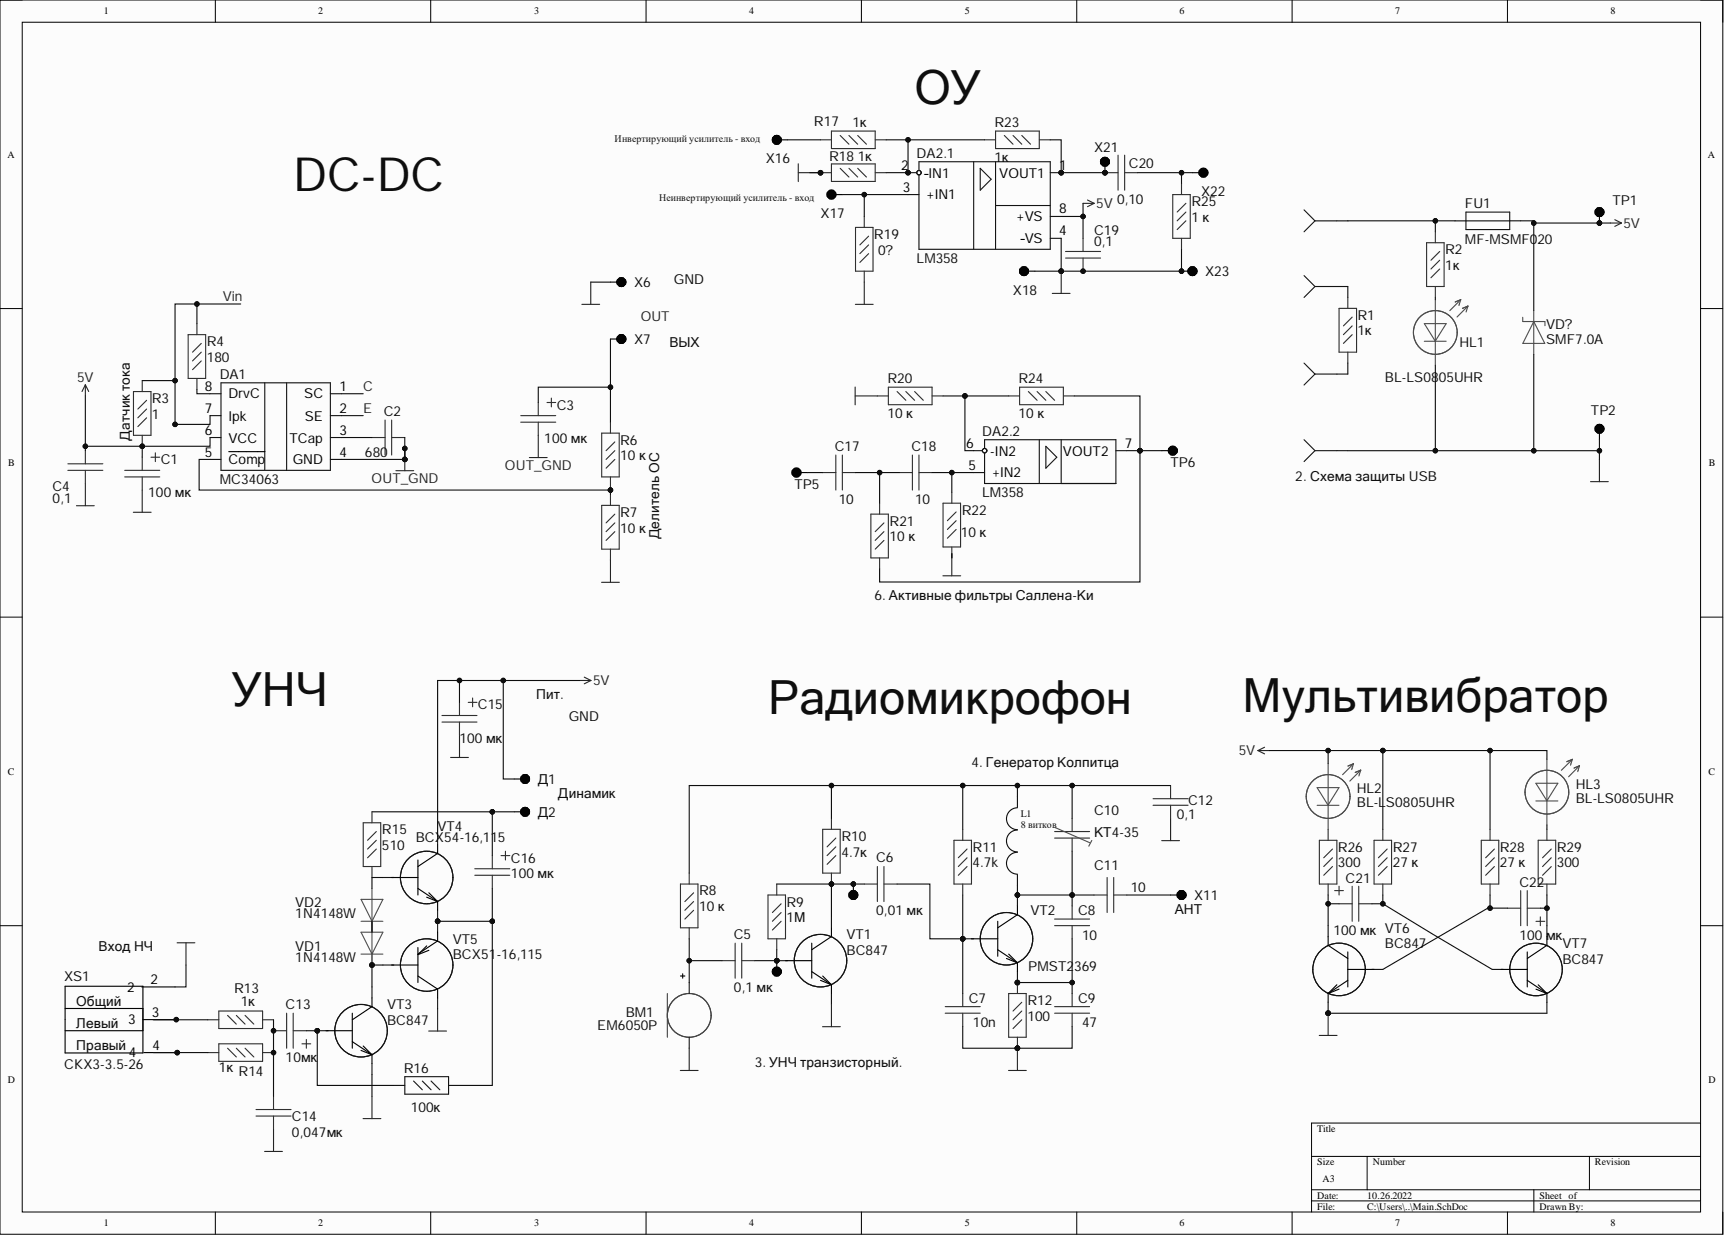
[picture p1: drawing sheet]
<svg xmlns="http://www.w3.org/2000/svg" width="393mm" height="282mm" viewBox="0 0 393 282" stroke-linecap="round" stroke-linejoin="round" font-family="sans-serif">
<defs><g id="words">
<g font-size="10.7" fill="#0e0e0e">
<text x="208.5" y="23.6">ОУ</text>
<text x="66.8" y="43.6">DC-DC</text>
<text x="52.9" y="160.8">УНЧ</text>
<text x="175.1" y="162.7">Радиомикрофон</text>
<text x="283.4" y="162.2">Мультивибратор</text>
</g>
<g font-size="3.1" fill="#0e0e0e">
<text x="185.6" y="28.7">R17</text>
<text x="194.4" y="28.9">1к</text>
<text x="226.8" y="29">R23</text>
<text x="209" y="36">DA2.1</text>
<text x="249.5" y="34.7">X21</text>
<text x="174.6" y="37.2">X16</text>
<text x="189.1" y="36.7">R18</text>
<text x="195.6" y="36.7">1к</text>
<text x="226.8" y="37">1к</text>
<text x="257.4" y="38.2">C20</text>
<text x="254.7" y="46.5">0,10</text>
<text x="271.7" y="47">R25</text>
<text x="273.9" y="44.8">X22</text>
<text x="334" y="47.4">FU1</text>
<text x="367.7" y="46.7">TP1</text>
<text x="187.1" y="49.7">X17</text>
<text x="249.5" y="53.6">C19</text>
<text x="271.7" y="50.5">1 к</text>
<text x="199.3" y="54.5">R19</text>
<text x="200.2" y="58">0?</text>
<text x="209" y="60">LM358</text>
<text x="249.5" y="56.2">0,1</text>
<text x="329.6" y="57.9">R2</text>
<text x="334" y="55.5">MF-MSMF020</text>
<text x="144.6" y="65.4">X6</text>
<text x="153.7" y="64.6">GND</text>
<text x="274.8" y="62.9">X23</text>
<text x="329.6" y="61.5">1к</text>
<text x="231" y="67.1">X18</text>
<text x="309.5" y="72.9">R1</text>
<text x="309.5" y="76.4">1к</text>
<text x="352.5" y="74.9">VD?</text>
<text x="47.1" y="78.9">R4</text>
<text x="47.1" y="82.4">180</text>
<text x="144.6" y="78.4">X7</text>
<text x="152.7" y="79.1">ВЫХ</text>
<text x="332.8" y="79.1">HL1</text>
<text x="352.5" y="78.5">SMF7.0A</text>
<text x="50.1" y="86.3">DA1</text>
<text x="202.3" y="87.3">R20</text>
<text x="232.2" y="87.3">R24</text>
<text x="315.8" y="87.1">BL-LS08</text>
<text x="328.1" y="87.1">05UHR</text>
<text x="34.6" y="91.9">R3</text>
<text x="34.6" y="95.4">1</text>
<text x="87.5" y="94.8">C2</text>
<text x="127" y="93.3">C3</text>
<text x="202.3" y="95.4">10 к</text>
<text x="232.2" y="95.4">10 к</text>
<text x="362.8" y="94.7">TP2</text>
<text x="29.6" y="100.4" transform="rotate(-90 29.6 100.4)">Датчик тока</text>
<text x="124.1" y="100.8">100 мк</text>
<text x="141.4" y="101.3">R6</text>
<text x="224" y="99.3">DA2.2</text>
<text x="36.7" y="105.8">C1</text>
<text x="83.2" y="104.1">680</text>
<text x="141.4" y="104.9">10 к</text>
<text x="190.3" y="102.8">C17</text>
<text x="207.8" y="102.8">C18</text>
<text x="266.9" y="106.3">TP6</text>
<text x="12" y="112">C4</text>
<text x="33.8" y="113.3">100 мк</text>
<text x="50.1" y="110.3">MC34063</text>
<text x="181.1" y="111.3">TP5</text>
<text x="224" y="113.3">LM358</text>
<text x="295.4" y="109.5">2. Схема защиты USB</text>
<text x="12" y="114.5">0,1</text>
<text x="141.4" y="117.8">R7</text>
<text x="191.3" y="114.8">10</text>
<text x="202.8" y="119.8">R21</text>
<text x="208.7" y="114.8">10</text>
<text x="219.3" y="117.3">R22</text>
<text x="141.4" y="121.4">10 к</text>
<text x="150.3" y="122.9" transform="rotate(-90 150.3 122.9)">Делитель ОС</text>
<text x="202.8" y="123.3">10 к</text>
<text x="219.1" y="122.5">10 к</text>
<text x="199.4" y="136.7">6. Активные фильтры Саллена-Ки</text>
<text x="109" y="161.7">C15</text>
<text x="122.2" y="159.4">Пит.</text>
<text x="129.7" y="164.4">GND</text>
<text x="104.8" y="169.3">100 мк</text>
<text x="122.7" y="178.6">Д1</text>
<text x="221.5" y="174.8">4. Генератор Колпитца</text>
<text x="359.3" y="179.7">HL3</text>
<text x="127.2" y="181.8">Динамик</text>
<text x="249.5" y="185.8">C10</text>
<text x="270.9" y="183.4">C12</text>
<text x="309.4" y="180.7">HL2</text>
<text x="309.4" y="183.9">BL-L</text>
<text x="316" y="183.9">S0805UHR</text>
<text x="359.3" y="183">BL-LS0805UHR</text>
<text x="87.1" y="190.1">R15</text>
<text x="94.8" y="191.8">BCX54-16,115</text>
<text x="99.8" y="189.3">VT4</text>
<text x="122.7" y="186.1">Д2</text>
<text x="191.9" y="191.6">R10</text>
<text x="249.5" y="190.8">КТ4-35</text>
<text x="268.3" y="186.7">0,1</text>
<text x="87.1" y="193.7">510</text>
<text x="116.5" y="196.6">C16</text>
<text x="191.9" y="195.2">4.7к</text>
<text x="199.8" y="196.5">C6</text>
<text x="221.8" y="194.1">R11</text>
<text x="221.8" y="197.6">4.7k</text>
<text x="305.1" y="194.1">R26</text>
<text x="305.1" y="197.6">300</text>
<text x="317.6" y="194.1">R27</text>
<text x="317.6" y="197.6">27 к</text>
<text x="342" y="194.1">R28</text>
<text x="342" y="197.6">27 к</text>
<text x="355" y="194.1">R29</text>
<text x="355" y="197.6">300</text>
<text x="116.5" y="200.2">100 мк</text>
<text x="249.5" y="198.3">C11</text>
<text x="257.8" y="203.3">10</text>
<text x="306.8" y="201.3">C21</text>
<text x="346.5" y="202">C22</text>
<text x="67.3" y="206.8">VD2</text>
<text x="67.3" y="209.3">1N4148W</text>
<text x="159.4" y="204">R8</text>
<text x="159.4" y="207.6">10 к</text>
<text x="179.4" y="206.6">R9</text>
<text x="199.8" y="208.6">0,01 мк</text>
<text x="234.9" y="208.6">VT2</text>
<text x="245.8" y="208.6">C8</text>
<text x="267.9" y="208.3">АНТ</text>
<text x="272.3" y="205.1">X11</text>
<text x="103.2" y="215">VT5</text>
<text x="167.4" y="214">C5</text>
<text x="179.4" y="210.1">1М</text>
<text x="193" y="214">VT1</text>
<text x="246.8" y="214.2">10</text>
<text x="304.1" y="213.1">100 мк VT6</text>
<text x="346.5" y="214.1">100 мк</text>
<text x="22.5" y="216.7">Вход НЧ</text>
<text x="67.3" y="216.7">VD1</text>
<text x="67.3" y="219.3">1N4148W</text>
<text x="103.2" y="218.6">BCX51-16,115</text>
<text x="193" y="217.6">BC847</text>
<text x="234.4" y="221.3">PMST2</text>
<text x="245" y="221.3">369</text>
<text x="315.8" y="216">BC847</text>
<text x="356.3" y="216">VT7</text>
<text x="356.3" y="219.6">BC847</text>
<text x="14.6" y="223.5">XS1</text>
<text x="53.4" y="226.3">R13</text>
<text x="167.4" y="226">0,1 мк</text>
<text x="17.4" y="229.1">Общий</text>
<text x="54.9" y="229.2">1к</text>
<text x="65.1" y="230">C13</text>
<text x="88.3" y="230">VT3</text>
<text x="88.3" y="233.5">BC847</text>
<text x="142.7" y="231.7">BM1</text>
<text x="220.9" y="228.5">C7</text>
<text x="234.3" y="229">R12</text>
<text x="234.3" y="232.6">100</text>
<text x="245.8" y="228.5">C9</text>
<text x="17.4" y="234.2">Левый</text>
<text x="17.4" y="239.3">Правый</text>
<text x="136.2" y="234.7">EM6050P</text>
<text x="221.9" y="234.1">10n</text>
<text x="246.8" y="234.1">47</text>
<text x="14.6" y="243.5">CKX3-3.5-26</text>
<text x="49.9" y="244.2">1к</text>
<text x="54.4" y="245.2">R14</text>
<text x="65.1" y="242">10мк</text>
<text x="92.1" y="244.4">R16</text>
<text x="172.1" y="243.2">3. УНЧ транзисторный.</text>
<text x="66.6" y="255.5">C14</text>
<text x="93.7" y="253.4">100к</text>
<text x="66.6" y="259">0,047мк</text>
</g>
<g font-size="3.1">
<text x="205.5" y="38.7">2</text>
<text x="210.8" y="40.5">–IN1</text>
<text x="227.9" y="40.5">VOUT1</text>
<text x="241.5" y="38.7">1</text>
<text x="205.9" y="43.7">3</text>
<text x="211.3" y="45.4">+IN1</text>
<text x="231.8" y="50.4">+VS</text>
<text x="241.5" y="53.6">4</text>
<text x="241.5" y="48.6">8</text>
<text x="232.8" y="55.4">–VS</text>
<text x="46.7" y="89">8</text>
<text x="77.4" y="89">1</text>
<text x="46.7" y="94.1">7</text>
<text x="52.1" y="95.9">Ipk</text>
<text x="52.1" y="90.8">DrvC</text>
<text x="69.4" y="90.8">SC</text>
<text x="69.5" y="95.9">SE</text>
<text x="77.4" y="94.1">2</text>
<text x="46.7" y="99.1">6</text>
<text x="52.1" y="100.8">VCC</text>
<text x="66" y="100.8">TCap</text>
<text x="77.4" y="99.1">3</text>
<text x="46.7" y="104.1">5</text>
<text x="52.1" y="105.8">Comp</text>
<text x="66.7" y="105.8">GND</text>
<text x="77.4" y="104.1">4</text>
<text x="220.3" y="102">6</text>
<text x="220.8" y="107">5</text>
<text x="225.8" y="103.8">-IN2</text>
<text x="242.4" y="103.8">VOUT2</text>
<text x="256.5" y="102">7</text>
<text x="226.2" y="108.8">+IN2</text>
<text x="29" y="226">2</text>
<text x="34.3" y="224.2">2</text>
<text x="29.2" y="233.4">3</text>
<text x="34.6" y="231.7">3</text>
<text x="34.8" y="239.2">4</text>
<text x="29.4" y="241">4</text>
</g>
<g font-size="3.1" fill="#262626">
<text x="250" y="47.5">5V</text>
<text x="370.2" y="51.9">5V</text>
<text x="50.8" y="68.6">Vin</text>
<text x="146.2" y="73.1">OUT</text>
<text x="17.6" y="87">5V</text>
<text x="82.8" y="89">C</text>
<text x="82.8" y="94.1">E</text>
<text x="115.2" y="107.2">OUT_GND</text>
<text x="84.7" y="110.1">OUT_GND</text>
<text x="135.3" y="156.2">5V</text>
<text x="282.5" y="172.1">5V</text>
</g>
<g font-size="2.3">
<text x="23.7" y="3.3">1</text>
<text x="72.6" y="3.3">2</text>
<text x="121.8" y="3.3">3</text>
<text x="170.8" y="3.3">4</text>
<text x="220" y="3.3">5</text>
<text x="269" y="3.3">6</text>
<text x="318.2" y="3.3">7</text>
<text x="367.2" y="3.3">8</text>
<text x="1.7" y="35.9">A</text>
<text x="389.5" y="35.9">A</text>
<text x="1.9" y="106.2">B</text>
<text x="389.6" y="106.2">B</text>
<text x="1.8" y="176.5">C</text>
<text x="389.6" y="176.5">C</text>
<text x="1.8" y="246.9">D</text>
<text x="389.6" y="246.9">D</text>
<text x="300.3" y="257.9">Title</text>
<text x="300.3" y="265.5">Size</text>
<text x="301.6" y="269.3">A3</text>
<text x="313" y="265.5">Number</text>
<text x="363.7" y="265.5">Revision</text>
<text x="300.3" y="273.1">Date:</text>
<text x="300.3" y="275.7">File:</text>
<text x="311.7" y="273.1">10.26.2022</text>
<text x="311.7" y="275.7">C:\Users\..\Main.SchDoc</text>
<text x="351" y="273.1">Sheet of</text>
<text x="351" y="275.7">Drawn By:</text>
<text x="23.7" y="279.5">1</text>
<text x="72.6" y="279.5">2</text>
<text x="121.8" y="279.5">3</text>
<text x="170.8" y="279.5">4</text>
<text x="220" y="279.5">5</text>
<text x="269" y="279.5">6</text>
<text x="318.2" y="279.5">7</text>
<text x="367.2" y="279.5">8</text>
</g>
<g font-size="2.3" fill="#0e0e0e">
<text x="140.2" y="32.3">Инвертирующий усилитель - вход</text>
<text x="150.3" y="45.8">Неинвертирующий усилитель - вход</text>
<text x="232.8" y="186.1">L1</text>
<text x="232.8" y="188.7">8 витков</text>
</g>
</g></defs>
<path d="M0 0h392.8v281.2h-392.8z" fill-rule="evenodd" fill="#fcfcfc"/>
<path d="M0 0h392.8v281.2h-392.8z" fill="none" stroke="#000" stroke-width=".23"/>
<path d="M5.1 5.1h382.7v271.1h-382.7z" fill-rule="evenodd" fill="#fcfcfc"/>
<g fill="none" stroke="#000" stroke-width=".23">
<path d="M0 0h5.1M5.1 5.1h382.7v271.1h-382.7zM49.1 0v5.1M98.2 0v5.1M147.3 0v5.1M196.4 0v5.1M245.5 0v5.1M294.6 0v5.1M343.7 0v5.1M387.8 0h5v5.1M0 70.3h5.1M387.8 70.3h5"/>
<path d="M0 140.6h5.1M387.8 140.6h5M0 210.9h5.1M387.8 210.9h5M387.8 255.9h-88.7v20.3M49.1 276.2v5M98.2 276.2v5M147.3 276.2v5M196.4 276.2v5M245.5 276.2v5M294.6 276.2v5M299.1 263.5h88.7"/>
<path d="M299.1 271.1h88.7M299.1 273.6h88.7M311.7 263.5v7.6M343.7 276.2v5M349.8 271.1v5.1M362.4 263.5v7.6M392.8 276.2v5"/>
</g>
<path d="M297.4 47.8l2.5 2.5M299.9 50.3h7.4M299.9 50.3l-2.5 2.5M297.4 62.8l2.5 2.5M299.9 65.3h7.4M299.9 65.3l-2.5 2.5M297.4 82.7l2.5 2.5M299.9 85.2h7.4M299.9 85.2l-2.5 2.5M297.4 100.2l2.5 2.5M299.9 102.7h7.4M299.9 102.7l-2.5 2.5" fill="none" stroke="#141414" stroke-width=".25"/>
<circle cx="364.7" cy="50.8" r=".51" fill="#0e0e0e"/>
<circle cx="364.7" cy="50.8" r=".51" fill="none" stroke="#0e0e0e" stroke-width=".23"/>
<path d="M364.7 48.3v2.5" fill="none" stroke="#000" stroke-width=".25"/>
<circle cx="364.7" cy="50.8" r=".51" fill="#0e0e0e"/>
<circle cx="364.7" cy="50.8" r=".51" fill="none" stroke="#0e0e0e" stroke-width=".23"/>
<g fill="none" stroke="#000" stroke-width="1.3">
<circle cx="364.7" cy="48.3" r=".5"/>
<circle cx="364.7" cy="97.7" r=".5"/>
<circle cx="364.7" cy="97.7" r=".49"/>
</g>
<path d="M364.7 97.7v2.5" fill="none" stroke="#000" stroke-width=".25"/>
<g fill="none" stroke="#4d4d4d" stroke-width=".25">
<path d="M324.8 77.8h5M324.8 73.7h5l-2.5 4zM327.3 68.3v14.9M347.2 72.3v1h5.1M349.7 70.8v9.9M349.7 73.3l2.6 5h-5.1zM352.3 73.2v1"/>
<circle cx="327.3" cy="75.8" r="5"/>
</g>
<path d="M333.1 68.3l-2.5 2.5M333.1 68.3l-1.3 .5M333.1 68.3l-.4 1.3M334.7 69.8l-2.5 2.4M334.7 69.8l-1.2 .5M334.7 69.8l-.4 1.3" fill="none" stroke="#4c4c4c" stroke-width=".25"/>
<path d="M325.3 55.3h4v10h-4zM327.3 52.8v2.5M328.3 57.3l-2 2M328.3 59.3l-2 2M305.3 70.3h4v9.9h-4zM307.3 67.8v2.5M308.3 72.3l-2 2M308.3 74.3l-2 2M308.3 76.3l-2 2M327.3 65.3v2.5M328.3 61.3l-2 2M307.3 80.2v2.5" fill="none" stroke="#2e2e2e" stroke-width=".25"/>
<path d="M367.2 50.8h2.5M368.2 50.1l1.5 .7M369.7 50.8l-1.5 .8M362.7 109.8h4M364.7 104.7v5.1" fill="none" stroke="#262626" stroke-width=".25"/>
<path d="M334.3 48.3h10v4h-10zM346.8 50.3h-15" fill="none" stroke="#141414" stroke-width=".25"/>
<circle cx="207.1" cy="39.3" r=".51" fill="#0e0e0e"/>
<circle cx="207.1" cy="39.3" r=".51" fill="none" stroke="#0e0e0e" stroke-width=".23"/>
<circle cx="242" cy="39.3" r=".51" fill="#0e0e0e"/>
<circle cx="242" cy="39.3" r=".51" fill="none" stroke="#0e0e0e" stroke-width=".23"/>
<path d="M207.1 39.3h2M207.1 44.3h2.4" fill="none" stroke="#141414" stroke-width=".25"/>
<circle cx="207.1" cy="39.3" r=".51" fill="#0e0e0e"/>
<circle cx="207.1" cy="39.3" r=".51" fill="none" stroke="#0e0e0e" stroke-width=".23"/>
<path d="M239.5 39.3h2.5" fill="none" stroke="#141414" stroke-width=".25"/>
<circle cx="242" cy="39.3" r=".51" fill="#0e0e0e"/>
<circle cx="242" cy="39.3" r=".51" fill="none" stroke="#0e0e0e" stroke-width=".23"/>
<g fill="none" stroke="#141414" stroke-width=".25">
<path d="M209.5 38.9v-2h30v19.9h-30v-17M222 36.9v19.9M223.5 38.4l2.5 2.4-2.5 2.5zM227 36.9v19.9M227 46.8h12.5M239.5 54.3h2.5M239.5 49.3h2.5M222 107.7h2.5M222 102.7h2M224.5 102.2v-2h30v10h-30v-7M237 100.2v10M238.5 101.7l2.5 2.5-2.5 2.5z"/>
<path d="M242 100.2v10M254.5 102.7h2.4"/>
<circle cx="209.5" cy="39.3" r=".51"/>
<circle cx="209.6" cy="39.3" r=".51"/>
<circle cx="224.5" cy="102.7" r=".51"/>
</g>
<g fill="none" stroke="#2e2e2e" stroke-width=".25">
<path d="M200.1 90.2h2.5M202.6 88.2h9.9v4h-9.9zM204.6 89.2l2 2M206.6 89.2l2 2M208.6 89.2l1.9 2M212.5 90.2h2.5M230 90.2h2.5M232.5 88.2h10v4h-10zM234.5 89.2l2 2M236.5 89.2l2 2M238.5 89.2l2 2M242.5 90.2h2.5"/>
<path d="M187.6 107.7h3M190.6 103.7v8M192.1 107.7h3M192.1 103.7v8M198.6 117.2h4v9.9h-4zM200.6 114.7v2.5M201.6 119.1l-2 2M205.1 107.7h2.9M208 103.7v8M209.5 103.7v8M209.5 107.7h3M215 114.7h4v9.9h-4z"/>
<path d="M217 112.2v2.5M218 116.7l-2 2M218 118.7l-2 1.9M200.6 127.1v2.5M201.6 121.1l-2 2M201.6 123.1l-2 2M217 124.6v2.5M218 120.6l-2 2"/>
</g>
<path d="M181.6 107.7h2.5M264.9 102.7h2.5" fill="none" stroke="#000" stroke-width=".25"/>
<g fill="none" stroke="#000" stroke-width="1.3">
<circle cx="181.6" cy="107.7" r=".5"/>
<circle cx="267.4" cy="102.7" r=".5"/>
</g>
<path d="M195 88.2v4M195 90.2h5.1M215 131.2h4.1M217 126.1v5.1" fill="none" stroke="#262626" stroke-width=".25"/>
<circle cx="269.4" cy="61.8" r=".51" fill="#0e0e0e"/>
<circle cx="269.4" cy="61.8" r=".51" fill="none" stroke="#0e0e0e" stroke-width=".23"/>
<path d="M269.4 61.8h2.5" fill="none" stroke="#000" stroke-width=".25"/>
<circle cx="269.4" cy="61.8" r=".51" fill="#0e0e0e"/>
<circle cx="269.4" cy="61.8" r=".51" fill="none" stroke="#0e0e0e" stroke-width=".23"/>
<g fill="none" stroke="#000" stroke-width="1.3">
<circle cx="177.1" cy="31.9" r=".5"/>
<circle cx="274.4" cy="39.3" r=".5"/>
<circle cx="233.5" cy="61.8" r=".5"/>
<circle cx="271.9" cy="61.8" r=".5"/>
</g>
<path d="M177.1 31.9h2.5M271.9 39.3h2.5M233.5 61.8h2.5" fill="none" stroke="#000" stroke-width=".25"/>
<circle cx="187.1" cy="39.3" r=".51" fill="#0e0e0e"/>
<circle cx="187.1" cy="39.3" r=".51" fill="none" stroke="#0e0e0e" stroke-width=".23"/>
<path d="M187.1 39.3h2.5M189.6 37.4h10v3.9h-10z" fill="none" stroke="#2e2e2e" stroke-width=".25"/>
<circle cx="187.1" cy="39.3" r=".51" fill="#0e0e0e"/>
<circle cx="187.1" cy="39.3" r=".51" fill="none" stroke="#0e0e0e" stroke-width=".23"/>
<path d="M191.6 38.4l2 2M193.6 38.4l2 2M195.6 38.4l2 2M199.6 39.3h2.5M224.5 31.9h2.5M227 29.9h10v4h-10zM229 30.9l2 2M231 30.9l2 2M233 30.9l2 2M237 31.9h2.5" fill="none" stroke="#2e2e2e" stroke-width=".25"/>
<circle cx="252" cy="39.3" r=".51" fill="#0e0e0e"/>
<circle cx="252" cy="39.3" r=".51" fill="none" stroke="#0e0e0e" stroke-width=".23"/>
<path d="M252 39.3h2.9M254.9 35.4v7.9M256.4 35.4v7.9" fill="none" stroke="#2e2e2e" stroke-width=".25"/>
<circle cx="252" cy="39.3" r=".51" fill="#0e0e0e"/>
<circle cx="252" cy="39.3" r=".51" fill="none" stroke="#0e0e0e" stroke-width=".23"/>
<path d="M256.4 39.3h3M267.4 44.3h4v10h-4zM269.4 41.8v2.5M269.4 54.3v2.5M270.4 46.3l-2 2M270.4 48.3l-2 2M270.4 50.3l-2 2" fill="none" stroke="#2e2e2e" stroke-width=".25"/>
<circle cx="252" cy="39.3" r=".51" fill="#0e0e0e"/>
<circle cx="252" cy="39.3" r=".51" fill="none" stroke="#0e0e0e" stroke-width=".23"/>
<path d="M252 36.9v2.4" fill="none" stroke="#000" stroke-width=".25"/>
<circle cx="252" cy="39.3" r=".51" fill="#0e0e0e"/>
<circle cx="252" cy="39.3" r=".51" fill="none" stroke="#0e0e0e" stroke-width=".23"/>
<g fill="none" stroke="#000" stroke-width="1.3">
<circle cx="252" cy="36.9" r=".5"/>
<circle cx="189.6" cy="44.3" r=".5"/>
</g>
<path d="M189.6 44.3h2.5" fill="none" stroke="#000" stroke-width=".25"/>
<path d="M187.1 31.9h2.5M189.6 29.9h10v4h-10zM191.6 30.9l2 2M193.6 30.9l2 2M195.6 30.9l2 2M199.6 31.9h2.5" fill="none" stroke="#2e2e2e" stroke-width=".25"/>
<circle cx="247" cy="61.8" r=".51" fill="#0e0e0e"/>
<circle cx="247" cy="61.8" r=".51" fill="none" stroke="#0e0e0e" stroke-width=".23"/>
<path d="M243 57.3h8M243 58.8h8M247 54.3v3M247 58.8v3" fill="none" stroke="#2e2e2e" stroke-width=".25"/>
<circle cx="247" cy="61.8" r=".51" fill="#0e0e0e"/>
<circle cx="247" cy="61.8" r=".51" fill="none" stroke="#0e0e0e" stroke-width=".23"/>
<path d="M182 37.3v4.1M182 39.3h5.1" fill="none" stroke="#262626" stroke-width=".25"/>
<circle cx="187.1" cy="39.3" r=".51" fill="#0e0e0e"/>
<circle cx="187.1" cy="39.3" r=".51" fill="none" stroke="#0e0e0e" stroke-width=".23"/>
<path d="M240 66.9h4M242 61.8v5.1" fill="none" stroke="#262626" stroke-width=".25"/>
<circle cx="242" cy="61.8" r=".51" fill="#0e0e0e"/>
<circle cx="242" cy="61.8" r=".51" fill="none" stroke="#0e0e0e" stroke-width=".23"/>
<g fill="none" stroke="#2e2e2e" stroke-width=".25">
<path d="M195.1 51.8h4v10h-4zM197.1 49.3v2.5M198.1 53.8l-2 2M198.1 55.8l-2 2M198.1 57.8l-2 2M197.1 61.8v2.5M84.8 99.7h3M87.8 95.7v8M89.3 95.7v8M89.3 99.7h3M137.2 98.7h4v10h-4zM139.2 96.2v2.5"/>
<path d="M137.2 115.2h4v9.9h-4zM139.2 108.7v2.5M139.2 112.7v2.5M140.2 117.2l-2 1.9M140.2 119.1l-2 2M140.2 100.7l-2 2M140.2 102.7l-2 2M140.2 104.7l-2 2M139.2 125.1v2.5M140.2 121.1l-2 2"/>
</g>
<path d="M195 69.4h4.1M197.1 64.3v5.1" fill="none" stroke="#262626" stroke-width=".25"/>
<path d="M47.9 89.7h2.5M47.9 94.7h2.5M47.9 99.7h2.5M50.4 87.2h24.9v20h-24.9zM60.4 87.2v20M65.4 87.2v20M75.3 89.7h2.5M75.3 94.7h2.5M75.3 99.7h2.5M47.9 104.7h2.5M75.3 104.7h2.5" fill="none" stroke="#141414" stroke-width=".25"/>
<path d="M52.2 102.9h8.2" fill="none" stroke="#000" stroke-width=".25"/>
<circle cx="32.4" cy="101.7" r=".51" fill="#0e0e0e"/>
<circle cx="32.4" cy="101.7" r=".51" fill="none" stroke="#0e0e0e" stroke-width=".23"/>
<path d="M30.4 89.2h4v10h-4zM32.4 99.2v2.5" fill="none" stroke="#2e2e2e" stroke-width=".25"/>
<circle cx="32.4" cy="101.7" r=".51" fill="#0e0e0e"/>
<circle cx="32.4" cy="101.7" r=".51" fill="none" stroke="#0e0e0e" stroke-width=".23"/>
<path d="M32.4 86.7v2.5M33.4 91.2l-2 2M33.4 93.2l-2 2M33.4 95.2l-2 2M118.7 94.7h8M118.7 96.2h8M122.7 91.7v3M122.7 96.2v3M124.7 91.7h2M125.7 90.7v2" fill="none" stroke="#2e2e2e" stroke-width=".25"/>
<path d="M90.3 107.3h4M92.3 102.2v5.1" fill="none" stroke="#262626" stroke-width=".25"/>
<circle cx="92.3" cy="102.2" r=".51" fill="#0e0e0e"/>
<circle cx="92.3" cy="102.2" r=".51" fill="none" stroke="#0e0e0e" stroke-width=".23"/>
<g fill="none" stroke="#2e2e2e" stroke-width=".25">
<path d="M42.9 76.3h4v9.9h-4zM44.9 73.8v2.5M45.9 78.3l-2 1.9M44.9 86.2v2.5M45.9 80.2l-2 2M45.9 82.2l-2 2M15.5 107.2h7.9M15.5 105.7h7.9M19.5 102.7v3M19.5 107.2v3M28.4 107.2h8M28.4 108.7h8"/>
<path d="M32.4 104.2v3M32.4 108.7v3M34.4 104.2h2M35.4 103.2v2M47.4 232.4h2.5M49.9 230.4h10v4h-10zM51.9 231.4l2 2M53.9 231.4l2 2M55.9 231.4l2 2M59.9 232.4h2.5M58.4 254.3h8M58.4 252.8h8"/>
<path d="M62.4 249.8v3M62.4 254.3v3"/>
</g>
<g fill="none" stroke="#262626" stroke-width=".25">
<path d="M132.7 69.4h4M134.7 64.3v5.1M122.7 99.2v5.1M17.4 115.2h4.1M19.5 110.2v5M30.4 116.7h4.1M32.4 111.7v5M120.7 104.3h4.1M137.2 132.7h4M139.2 127.6v5.1M102.8 172.6h4M104.8 167.5v5.1"/>
<path d="M97.8 234.9h4M99.8 229.9v5M82.8 254.9h4M84.8 249.8v5.1"/>
</g>
<path d="M139.2 77.3h2.5M139.2 64.3h2.5M117.3 185h2.4" fill="none" stroke="#000" stroke-width=".25"/>
<g fill="none" stroke="#000" stroke-width="1.3">
<circle cx="141.7" cy="77.3" r=".5"/>
<circle cx="141.7" cy="64.3" r=".5"/>
<circle cx="119.7" cy="185" r=".5"/>
</g>
<path d="M89.8 247.3h2.5M92.3 245.3h10v4h-10zM94.3 246.3l2 2M96.3 246.3l2 2M98.3 246.3l2 2M102.3 247.3h2.5" fill="none" stroke="#141414" stroke-width=".25"/>
<circle cx="62.4" cy="234.9" r=".51" fill="#0e0e0e"/>
<circle cx="62.4" cy="234.9" r=".51" fill="none" stroke="#0e0e0e" stroke-width=".23"/>
<path d="M62.4 234.9h3M65.4 230.9v8M66.9 230.9v8M66.9 234.9h3" fill="none" stroke="#2e2e2e" stroke-width=".25"/>
<circle cx="62.4" cy="234.9" r=".51" fill="#0e0e0e"/>
<circle cx="62.4" cy="234.9" r=".51" fill="none" stroke="#0e0e0e" stroke-width=".23"/>
<g fill="none" stroke="#2e2e2e" stroke-width=".25">
<path d="M107.8 159v2M100.8 163h8M100.8 164.5h8M104.8 160v3M104.8 164.5v3M106.8 160h2M82.8 187.5h4v10h-4zM84.8 185v2.5M84.8 197.5v2.5M85.8 193.5l-2 2M85.8 191.5l-2 2M85.8 189.5l-2 2"/>
<path d="M108.3 198h7.9M108.3 199.4h7.9M112.3 195v3M112.3 199.4v3M114.3 195h1.9M115.3 194v2M68.9 237.9h1.9M69.9 236.9v2"/>
</g>
<path d="M117.3 177.5h2.4" fill="none" stroke="#000" stroke-width=".25"/>
<circle cx="119.7" cy="177.5" r=".5" fill="none" stroke="#000" stroke-width="1.3"/>
<circle cx="84.8" cy="219.9" r=".51" fill="#0e0e0e"/>
<circle cx="84.8" cy="219.9" r=".51" fill="none" stroke="#0e0e0e" stroke-width=".23"/>
<path d="M84.8 209.9v2.5M84.8 217.4v2.5" fill="none" stroke="#4d4d4d" stroke-width=".25"/>
<circle cx="84.8" cy="219.9" r=".51" fill="#0e0e0e"/>
<circle cx="84.8" cy="219.9" r=".51" fill="none" stroke="#0e0e0e" stroke-width=".23"/>
<path d="M82.3 217.4h5M82.3 212.4h5l-2.5 5zM82.3 209.9h5M82.3 204.9h5l-2.5 5zM84.8 202.4v17.5" fill="none" stroke="#4d4d4d" stroke-width=".25"/>
<circle cx="72.3" cy="234.9" r=".51" fill="#0e0e0e"/>
<circle cx="72.3" cy="234.9" r=".51" fill="none" stroke="#0e0e0e" stroke-width=".23"/>
<g fill="none" stroke="#141414" stroke-width=".25">
<path d="M72.3 234.9h2.5M84.8 224.9v2.5M84.8 242.3v2.5"/>
<circle cx="82.3" cy="234.9" r="6"/>
</g>
<circle cx="72.3" cy="234.9" r=".51" fill="#0e0e0e"/>
<circle cx="72.3" cy="234.9" r=".51" fill="none" stroke="#0e0e0e" stroke-width=".23"/>
<path d="M74.3 234.9h6M80.3 230.9v8M80.3 237.4l4.5 2.9M82.3 239.4l2.5 .9M82.8 238.3l2 2M84.8 227.4v2l-4.5 3M84.8 240.3v2" fill="none" stroke="#000" stroke-width=".25"/>
<circle cx="99.8" cy="209.9" r=".51" fill="#0e0e0e"/>
<circle cx="99.8" cy="209.9" r=".51" fill="none" stroke="#0e0e0e" stroke-width=".23"/>
<g fill="none" stroke="#141414" stroke-width=".25">
<path d="M99.8 190v2.5M99.8 207.4v2.5"/>
<circle cx="97.3" cy="200" r="6"/>
</g>
<circle cx="99.8" cy="209.9" r=".51" fill="#0e0e0e"/>
<circle cx="99.8" cy="209.9" r=".51" fill="none" stroke="#0e0e0e" stroke-width=".23"/>
<path d="M87.3 200h2.5" fill="none" stroke="#141414" stroke-width=".25"/>
<path d="M89.3 200h6M95.3 196v7.9M99.8 192.5v2l-4.5 3M95.3 202.4l4.5 3M97.3 204.4l2.5 1M97.8 203.4l2 2M99.8 205.4v2" fill="none" stroke="#000" stroke-width=".25"/>
<circle cx="99.8" cy="209.9" r=".51" fill="#0e0e0e"/>
<circle cx="99.8" cy="209.9" r=".51" fill="none" stroke="#0e0e0e" stroke-width=".23"/>
<g fill="none" stroke="#141414" stroke-width=".25">
<path d="M99.8 209.9v2.5M99.8 227.4v2.5"/>
<circle cx="97.3" cy="219.9" r="6"/>
</g>
<circle cx="99.8" cy="209.9" r=".51" fill="#0e0e0e"/>
<circle cx="99.8" cy="209.9" r=".51" fill="none" stroke="#0e0e0e" stroke-width=".23"/>
<path d="M87.3 219.9h2.5" fill="none" stroke="#141414" stroke-width=".25"/>
<path d="M89.3 219.9h6M95.3 215.9v8M97.3 215.5l-2 2 2.5-1M99.8 212.4v2l-4.5 3M95.3 222.4l4.5 3v2" fill="none" stroke="#000" stroke-width=".25"/>
<circle cx="62.4" cy="239.8" r=".51" fill="#0e0e0e"/>
<circle cx="62.4" cy="239.8" r=".51" fill="none" stroke="#0e0e0e" stroke-width=".23"/>
<path d="M49.9 237.9h10v3.9h-10zM59.9 239.8h2.5" fill="none" stroke="#2e2e2e" stroke-width=".25"/>
<circle cx="62.4" cy="239.8" r=".51" fill="#0e0e0e"/>
<circle cx="62.4" cy="239.8" r=".51" fill="none" stroke="#0e0e0e" stroke-width=".23"/>
<path d="M47.4 239.8h2.5M51.9 238.9l2 2M53.9 238.9l2 2M55.9 238.9l2 2" fill="none" stroke="#2e2e2e" stroke-width=".25"/>
<path d="M40.4 214.8h4M42.4 214.8v5.1M62.4 257.3v5.1M60.3 262.4h4.1" fill="none" stroke="#262626" stroke-width=".25"/>
<circle cx="40.2" cy="232.3" r=".51" fill="#0e0e0e"/>
<circle cx="40.2" cy="232.3" r=".51" fill="none" stroke="#0e0e0e" stroke-width=".23"/>
<circle cx="40.4" cy="239.8" r=".51" fill="#0e0e0e"/>
<circle cx="40.4" cy="239.8" r=".51" fill="none" stroke="#0e0e0e" stroke-width=".23"/>
<path d="M14.8 224.7h17.8v15.2h-17.8zM14.8 234.9h17.8M14.8 229.8h17.8M32.3 224.9h7.6M32.6 232.3h7.6" fill="none" stroke="#000" stroke-width=".25"/>
<circle cx="40.2" cy="232.3" r=".51" fill="#0e0e0e"/>
<circle cx="40.2" cy="232.3" r=".51" fill="none" stroke="#0e0e0e" stroke-width=".23"/>
<path d="M32.8 239.8h7.6" fill="none" stroke="#000" stroke-width=".25"/>
<circle cx="40.4" cy="239.8" r=".51" fill="#0e0e0e"/>
<circle cx="40.4" cy="239.8" r=".51" fill="none" stroke="#0e0e0e" stroke-width=".23"/>
<g fill="none" stroke="#444" stroke-width=".25">
<path d="M152.2 226.4v10"/>
<circle cx="157.2" cy="231.4" r="5"/>
</g>
<path d="M157.2 223.9v2.5M157.2 236.4v2.5" fill="none" stroke="#141414" stroke-width=".25"/>
<path d="M155.2 222.4h1M155.7 221.9v1" fill="none" stroke="#000" stroke-width=".25"/>
<path d="M157.2 238.9v5M155.1 243.9h4.1" fill="none" stroke="#262626" stroke-width=".25"/>
<circle cx="177.1" cy="218.9" r=".51" fill="#0e0e0e"/>
<circle cx="177.1" cy="218.9" r=".51" fill="none" stroke="#0e0e0e" stroke-width=".23"/>
<g fill="none" stroke="#141414" stroke-width=".25">
<path d="M177.1 218.9h2.5M189.6 208.9v2.5M189.6 226.4v2.5"/>
<circle cx="187.1" cy="218.9" r="6"/>
</g>
<circle cx="177.1" cy="218.9" r=".51" fill="#0e0e0e"/>
<circle cx="177.1" cy="218.9" r=".51" fill="none" stroke="#0e0e0e" stroke-width=".23"/>
<path d="M179.1 218.9h6M185.1 214.9v8M189.6 211.4v2l-4.5 3M185.1 221.4l4.5 3M187.1 223.4l2.5 1M187.6 222.4l2 2M189.6 224.4v2" fill="none" stroke="#000" stroke-width=".25"/>
<path d="M187.6 233.9h4M189.6 228.9v5" fill="none" stroke="#262626" stroke-width=".25"/>
<g fill="none" stroke="#2e2e2e" stroke-width=".25">
<path d="M157.2 199v2.4M187.6 189h4v10h-4zM189.6 186.5v2.5M189.6 199v2.4M190.6 191l-2 2M190.6 193l-2 2M190.6 195l-2 2M200.1 197.5v7.9M201.6 197.5v7.9M155.2 201.4h4v10h-4zM157.2 211.4v2.5M158.2 203.4l-2 2"/>
<path d="M158.2 205.4l-2 2M158.2 207.4l-2 2M164.6 218.9h3M167.6 214.9v8M169.1 214.9v8M169.1 218.9h3M175.1 203.9h4v10h-4zM177.1 201.4v2.5M177.1 213.9v2.5M178.1 205.9l-2 2M178.1 207.9l-2 2M178.1 209.9l-2 2"/>
<path d="M197.1 201.4h3M201.6 201.4h3"/>
</g>
<circle cx="177.1" cy="218.9" r=".51" fill="#0e0e0e"/>
<circle cx="177.1" cy="218.9" r=".51" fill="none" stroke="#0e0e0e" stroke-width=".23"/>
<path d="M177.1 218.9v2.5" fill="none" stroke="#000" stroke-width=".25"/>
<circle cx="177.1" cy="218.9" r=".51" fill="#0e0e0e"/>
<circle cx="177.1" cy="218.9" r=".51" fill="none" stroke="#0e0e0e" stroke-width=".23"/>
<circle cx="177.1" cy="221.4" r=".5" fill="none" stroke="#000" stroke-width="1.3"/>
<circle cx="194.6" cy="201.4" r=".51" fill="#0e0e0e"/>
<circle cx="194.6" cy="201.4" r=".51" fill="none" stroke="#0e0e0e" stroke-width=".23"/>
<path d="M194.6 201.4v2.5" fill="none" stroke="#000" stroke-width=".25"/>
<circle cx="194.6" cy="201.4" r=".51" fill="#0e0e0e"/>
<circle cx="194.6" cy="201.4" r=".51" fill="none" stroke="#0e0e0e" stroke-width=".23"/>
<circle cx="194.6" cy="203.9" r=".5" fill="none" stroke="#000" stroke-width="1.3"/>
<circle cx="232" cy="203.9" r=".51" fill="#0e0e0e"/>
<circle cx="232" cy="203.9" r=".51" fill="none" stroke="#0e0e0e" stroke-width=".23"/>
<circle cx="232" cy="223.9" r=".51" fill="#0e0e0e"/>
<circle cx="232" cy="223.9" r=".51" fill="none" stroke="#0e0e0e" stroke-width=".23"/>
<circle cx="219.5" cy="213.9" r=".51" fill="#0e0e0e"/>
<circle cx="219.5" cy="213.9" r=".51" fill="none" stroke="#0e0e0e" stroke-width=".23"/>
<g fill="none" stroke="#141414" stroke-width=".25">
<path d="M232 203.9v2.5"/>
<circle cx="229.5" cy="213.9" r="6"/>
</g>
<circle cx="232" cy="203.9" r=".51" fill="#0e0e0e"/>
<circle cx="232" cy="203.9" r=".51" fill="none" stroke="#0e0e0e" stroke-width=".23"/>
<path d="M232 221.4v2.5" fill="none" stroke="#141414" stroke-width=".25"/>
<circle cx="232" cy="223.9" r=".51" fill="#0e0e0e"/>
<circle cx="232" cy="223.9" r=".51" fill="none" stroke="#0e0e0e" stroke-width=".23"/>
<path d="M219.5 213.9h2.5" fill="none" stroke="#141414" stroke-width=".25"/>
<circle cx="219.5" cy="213.9" r=".51" fill="#0e0e0e"/>
<circle cx="219.5" cy="213.9" r=".51" fill="none" stroke="#0e0e0e" stroke-width=".23"/>
<path d="M221.5 213.9h6M227.5 209.9v8M227.5 216.4l4.5 3M229.5 218.4l2.5 1M230 217.4l2 2M232 206.4v2l-4.5 3M232 219.4v2" fill="none" stroke="#000" stroke-width=".25"/>
<circle cx="232" cy="238.9" r=".51" fill="#0e0e0e"/>
<circle cx="232" cy="238.9" r=".51" fill="none" stroke="#0e0e0e" stroke-width=".23"/>
<circle cx="232" cy="223.9" r=".51" fill="#0e0e0e"/>
<circle cx="232" cy="223.9" r=".51" fill="none" stroke="#0e0e0e" stroke-width=".23"/>
<path d="M230 226.4h4v10h-4zM232 236.4v2.5" fill="none" stroke="#2e2e2e" stroke-width=".25"/>
<circle cx="232" cy="238.9" r=".51" fill="#0e0e0e"/>
<circle cx="232" cy="238.9" r=".51" fill="none" stroke="#0e0e0e" stroke-width=".23"/>
<path d="M232 223.9v2.5" fill="none" stroke="#2e2e2e" stroke-width=".25"/>
<circle cx="232" cy="223.9" r=".51" fill="#0e0e0e"/>
<circle cx="232" cy="223.9" r=".51" fill="none" stroke="#0e0e0e" stroke-width=".23"/>
<path d="M233 228.4l-2 2M233 230.4l-2 2M233 232.4l-2 2" fill="none" stroke="#2e2e2e" stroke-width=".25"/>
<path d="M232 238.9v5M230 243.9h4" fill="none" stroke="#262626" stroke-width=".25"/>
<circle cx="232" cy="238.9" r=".51" fill="#0e0e0e"/>
<circle cx="232" cy="238.9" r=".51" fill="none" stroke="#0e0e0e" stroke-width=".23"/>
<g fill="none" stroke="#2e2e2e" stroke-width=".25">
<path d="M266.9 179v3M217.5 191.5h4v9.9h-4zM219.5 189v2.5M220.5 193.5l-2 2M220.5 195.5l-2 2M220.5 197.5l-2 1.9M240.5 189.5h8M240.5 191h8M244.5 186.5v3M244.5 191v3M252.5 200v7.9M254 200v7.9"/>
<path d="M262.9 182h8M262.9 183.5h8M266.9 183.5v3M219.5 201.4v2.5M240.5 209.4h8M240.5 210.9h8M244.5 206.4v3M244.5 210.9v3M249.5 203.9h3M254 203.9h2.9M215.5 229.4h8M215.5 230.9h8"/>
<path d="M219.5 226.4v3M219.5 230.9v3M240.5 229.4h8M240.5 230.9h8M244.5 226.4v3M244.5 230.9v3"/>
</g>
<path d="M266.9 203.9h2.5" fill="none" stroke="#000" stroke-width=".25"/>
<circle cx="269.4" cy="203.9" r=".5" fill="none" stroke="#000" stroke-width="1.3"/>
<path d="M264.9 191.5h4.1M266.9 186.5v5" fill="none" stroke="#262626" stroke-width=".25"/>
<path d="M232 189.1a2.5 2.5 0 0 0-2.5 2.5 2.5 2.5 0 0 0 2.5 2.5M232 184.1a2.5 2.5 0 0 0-2.5 2.5 2.5 2.5 0 0 0 2.5 2.5M232 194.2a2.5 2.5 0 0 0-2.5 2.5 2.5 2.5 0 0 0 2.5 2.5M232 181.5v2.5M232 199.3v2.5" fill="none" stroke="#0e0e0e" stroke-width=".25"/>
<path d="M240.5 188.5l8 3.5M249 191.5l-.7 1.3" fill="none" stroke="#4c4c4c" stroke-width=".25"/>
<circle cx="302.8" cy="230.9" r=".51" fill="#0e0e0e"/>
<circle cx="302.8" cy="230.9" r=".51" fill="none" stroke="#0e0e0e" stroke-width=".23"/>
<g fill="none" stroke="#141414" stroke-width=".25">
<path d="M302.9 210.9v2.5M302.9 228.4v2.5"/>
<circle cx="305.3" cy="220.9" r="6"/>
</g>
<circle cx="302.8" cy="230.9" r=".51" fill="#0e0e0e"/>
<circle cx="302.8" cy="230.9" r=".51" fill="none" stroke="#0e0e0e" stroke-width=".23"/>
<g fill="none" stroke="#141414" stroke-width=".25">
<path d="M352.7 210.9v2.5M312.8 220.9h2.5M340.3 220.9h2.5M352.7 228.4v2.5"/>
<circle cx="350.3" cy="220.9" r="6"/>
</g>
<g fill="none" stroke="#000" stroke-width=".25">
<path d="M302.9 213.4v2l4.4 3M307.3 216.9v8M348.3 216.9v8M352.7 213.4v2l-4.4 3M302.9 226.4v2M304.8 224.4l-1.9 2M305.3 225.4l-2.4 1M307.3 220.9h6M307.3 223.4l-4.4 3M342.3 220.9h6M348.3 223.4l4.4 3M350.2 225.4l2.5 1"/>
<path d="M350.8 224.4l1.9 2M352.7 226.4v2"/>
</g>
<g fill="none" stroke="#4d4d4d" stroke-width=".25">
<path d="M300.3 179.5h5l-2.5 4zM302.9 174v15M350.2 178.5h5l-2.5 4zM352.7 173v15M300.3 183.5h5M350.2 182.5h5"/>
<circle cx="302.8" cy="181.5" r="5"/>
<circle cx="352.7" cy="180.5" r="5"/>
</g>
<path d="M308.6 174l-2.5 2.5M308.6 174l-1.2 .6M308.6 174l-.4 1.4M310.3 175.5l-2.5 2.5M310.3 175.5l-1.3 .5M310.3 175.5l-.4 1.3M358.5 173l-2.5 2.5M358.5 173l-1.2 .6M358.5 173l-.4 1.4M360.2 174.5l-2.5 2.5M360.2 174.5l-1.3 .5M360.2 174.5l-.4 1.3" fill="none" stroke="#4c4c4c" stroke-width=".25"/>
<g fill="none" stroke="#2e2e2e" stroke-width=".25">
<path d="M300.9 191.5h3.9v9.9h-3.9zM302.9 189v2.5M303.8 193.5l-2 2M303.8 195.5l-2 2M303.8 197.5l-2 1.9M313.3 191.5h4v9.9h-4zM315.3 189v2.5M316.3 193.5l-2 2M316.3 195.5l-2 2M316.3 197.5l-2 1.9M337.8 191.5h4v9.9h-4zM339.8 189v2.5"/>
<path d="M340.8 193.5l-2 2M340.8 195.5l-2 2M340.8 197.5l-2 1.9M350.8 191.5h3.9v10h-3.9zM352.7 189v2.5M353.7 193.5l-2 2M353.7 195.5l-2 2M353.7 197.5l-2 1.9M302.9 201.4v2.5M304.3 202.9h2M305.3 205.9h3M305.3 201.9v2"/>
<path d="M308.3 201.9v8M309.8 201.9v8M309.8 205.9h3M315.3 201.4v2.5M339.8 201.4v2.5M343.8 206.9h3M346.8 203v7.9M348.3 203v7.9M348.3 206.9h2.9M350.2 209.9h2.1M351.2 208.9v2M352.7 201.5v2.4"/>
</g>
<path d="M286.8 171l1.6 .8M286.8 171h2.6M288.4 170.3l-1.6 .7M300.8 235.9h4.1M302.9 230.9v5" fill="none" stroke="#262626" stroke-width=".25"/>
<circle cx="302.8" cy="230.9" r=".51" fill="#0e0e0e"/>
<circle cx="302.8" cy="230.9" r=".51" fill="none" stroke="#0e0e0e" stroke-width=".23"/>
<path d="M247 46.3h2.5M248 45.6l1.5 .7M249.5 46.3l-1.5 .8M19.5 87.7l-.8 1.5M19.5 87.7l.7 1.5M19.5 87.7v2.5M132.2 155.1h2.6M133.2 154.3l1.6 .8M134.8 155.1l-1.6 .7" fill="none" stroke="#262626" stroke-width=".25"/>
<path d="M307.3 65.3v2.5M327.3 67.8v.5M307.3 82.7v2.5M327.3 83.2v19.5" fill="none" stroke="#0e0e0e" stroke-width=".25"/>
<circle cx="327.3" cy="102.7" r=".51" fill="#0e0e0e"/>
<circle cx="327.3" cy="102.7" r=".51" fill="none" stroke="#0e0e0e" stroke-width=".23"/>
<path d="M259.9 102.7h5" fill="none" stroke="#0e0e0e" stroke-width=".25"/>
<circle cx="259.9" cy="102.7" r=".51" fill="#0e0e0e"/>
<circle cx="259.9" cy="102.7" r=".51" fill="none" stroke="#0e0e0e" stroke-width=".23"/>
<path d="M245 90.2h14.9v12.5" fill="none" stroke="#0e0e0e" stroke-width=".25"/>
<circle cx="259.9" cy="102.7" r=".51" fill="#0e0e0e"/>
<circle cx="259.9" cy="102.7" r=".51" fill="none" stroke="#0e0e0e" stroke-width=".23"/>
<path d="M215 90.2h5" fill="none" stroke="#0e0e0e" stroke-width=".25"/>
<circle cx="220" cy="90.2" r=".51" fill="#0e0e0e"/>
<circle cx="220" cy="90.2" r=".51" fill="none" stroke="#0e0e0e" stroke-width=".23"/>
<path d="M220 90.2h10" fill="none" stroke="#0e0e0e" stroke-width=".25"/>
<circle cx="220" cy="90.2" r=".51" fill="#0e0e0e"/>
<circle cx="220" cy="90.2" r=".51" fill="none" stroke="#0e0e0e" stroke-width=".23"/>
<path d="M220 90.2v12.5h2" fill="none" stroke="#0e0e0e" stroke-width=".25"/>
<circle cx="220" cy="90.2" r=".51" fill="#0e0e0e"/>
<circle cx="220" cy="90.2" r=".51" fill="none" stroke="#0e0e0e" stroke-width=".23"/>
<path d="M259.9 102.7v29.9h-59.3v-3" fill="none" stroke="#0e0e0e" stroke-width=".25"/>
<circle cx="259.9" cy="102.7" r=".51" fill="#0e0e0e"/>
<circle cx="259.9" cy="102.7" r=".51" fill="none" stroke="#0e0e0e" stroke-width=".23"/>
<circle cx="259.9" cy="102.7" r=".51" fill="#0e0e0e"/>
<circle cx="259.9" cy="102.7" r=".51" fill="none" stroke="#0e0e0e" stroke-width=".23"/>
<path d="M242 54.3v7.5" fill="none" stroke="#0e0e0e" stroke-width=".25"/>
<circle cx="242" cy="61.8" r=".51" fill="#0e0e0e"/>
<circle cx="242" cy="61.8" r=".51" fill="none" stroke="#0e0e0e" stroke-width=".23"/>
<path d="M239.5 31.9h2.5v7.4" fill="none" stroke="#0e0e0e" stroke-width=".25"/>
<circle cx="242" cy="39.3" r=".51" fill="#0e0e0e"/>
<circle cx="242" cy="39.3" r=".51" fill="none" stroke="#0e0e0e" stroke-width=".23"/>
<path d="M224.5 31.9h-17.4v7.4h-5" fill="none" stroke="#0e0e0e" stroke-width=".25"/>
<circle cx="207.1" cy="31.9" r=".51" fill="#0e0e0e"/>
<circle cx="207.1" cy="31.9" r=".51" fill="none" stroke="#0e0e0e" stroke-width=".23"/>
<circle cx="207.1" cy="39.3" r=".51" fill="#0e0e0e"/>
<circle cx="207.1" cy="39.3" r=".51" fill="none" stroke="#0e0e0e" stroke-width=".23"/>
<path d="M242 39.3h10" fill="none" stroke="#0e0e0e" stroke-width=".25"/>
<circle cx="242" cy="39.3" r=".51" fill="#0e0e0e"/>
<circle cx="242" cy="39.3" r=".51" fill="none" stroke="#0e0e0e" stroke-width=".23"/>
<circle cx="252" cy="39.3" r=".51" fill="#0e0e0e"/>
<circle cx="252" cy="39.3" r=".51" fill="none" stroke="#0e0e0e" stroke-width=".23"/>
<path d="M269.4 39.3v2.5" fill="none" stroke="#0e0e0e" stroke-width=".25"/>
<circle cx="269.4" cy="39.3" r=".51" fill="#0e0e0e"/>
<circle cx="269.4" cy="39.3" r=".51" fill="none" stroke="#0e0e0e" stroke-width=".23"/>
<path d="M184.6 39.3h2.5" fill="none" stroke="#0e0e0e" stroke-width=".25"/>
<circle cx="187.1" cy="39.3" r=".51" fill="#0e0e0e"/>
<circle cx="187.1" cy="39.3" r=".51" fill="none" stroke="#0e0e0e" stroke-width=".23"/>
<path d="M179.6 31.9h7.5M269.4 56.8v5h-27.4" fill="none" stroke="#0e0e0e" stroke-width=".25"/>
<circle cx="242" cy="61.8" r=".51" fill="#0e0e0e"/>
<circle cx="242" cy="61.8" r=".51" fill="none" stroke="#0e0e0e" stroke-width=".23"/>
<circle cx="269.4" cy="61.8" r=".51" fill="#0e0e0e"/>
<circle cx="269.4" cy="61.8" r=".51" fill="none" stroke="#0e0e0e" stroke-width=".23"/>
<path d="M202.1 31.9h5" fill="none" stroke="#0e0e0e" stroke-width=".25"/>
<circle cx="207.1" cy="31.9" r=".51" fill="#0e0e0e"/>
<circle cx="207.1" cy="31.9" r=".51" fill="none" stroke="#0e0e0e" stroke-width=".23"/>
<path d="M207.1 44.3h-10v5" fill="none" stroke="#0e0e0e" stroke-width=".25"/>
<circle cx="197.1" cy="44.3" r=".51" fill="#0e0e0e"/>
<circle cx="197.1" cy="44.3" r=".51" fill="none" stroke="#0e0e0e" stroke-width=".23"/>
<path d="M192.1 44.3h5" fill="none" stroke="#0e0e0e" stroke-width=".25"/>
<circle cx="197.1" cy="44.3" r=".51" fill="#0e0e0e"/>
<circle cx="197.1" cy="44.3" r=".51" fill="none" stroke="#0e0e0e" stroke-width=".23"/>
<path d="M236 61.8h6" fill="none" stroke="#0e0e0e" stroke-width=".25"/>
<circle cx="242" cy="61.8" r=".51" fill="#0e0e0e"/>
<circle cx="242" cy="61.8" r=".51" fill="none" stroke="#0e0e0e" stroke-width=".23"/>
<path d="M259.4 39.3h12.5" fill="none" stroke="#0e0e0e" stroke-width=".25"/>
<circle cx="269.4" cy="39.3" r=".51" fill="#0e0e0e"/>
<circle cx="269.4" cy="39.3" r=".51" fill="none" stroke="#0e0e0e" stroke-width=".23"/>
<path d="M32.4 101.7v2.5" fill="none" stroke="#0e0e0e" stroke-width=".25"/>
<circle cx="32.4" cy="101.7" r=".51" fill="#0e0e0e"/>
<circle cx="32.4" cy="101.7" r=".51" fill="none" stroke="#0e0e0e" stroke-width=".23"/>
<path d="M39.9 86.7v10" fill="none" stroke="#0e0e0e" stroke-width=".25"/>
<circle cx="39.9" cy="96.7" r=".51" fill="#0e0e0e"/>
<circle cx="39.9" cy="96.7" r=".51" fill="none" stroke="#0e0e0e" stroke-width=".23"/>
<circle cx="39.9" cy="86.7" r=".51" fill="#0e0e0e"/>
<circle cx="39.9" cy="86.7" r=".51" fill="none" stroke="#0e0e0e" stroke-width=".23"/>
<path d="M47.9 94.7v2h-8" fill="none" stroke="#0e0e0e" stroke-width=".25"/>
<circle cx="39.9" cy="96.7" r=".51" fill="#0e0e0e"/>
<circle cx="39.9" cy="96.7" r=".51" fill="none" stroke="#0e0e0e" stroke-width=".23"/>
<path d="M54.9 69.3h-15v17.4h-7.5M44.9 88.7v1h3M77.8 99.7h7" fill="none" stroke="#0e0e0e" stroke-width=".25"/>
<circle cx="39.9" cy="86.7" r=".51" fill="#0e0e0e"/>
<circle cx="39.9" cy="86.7" r=".51" fill="none" stroke="#0e0e0e" stroke-width=".23"/>
<circle cx="44.9" cy="69.3" r=".51" fill="#0e0e0e"/>
<circle cx="44.9" cy="69.3" r=".51" fill="none" stroke="#0e0e0e" stroke-width=".23"/>
<path d="M77.8 94.7h5M77.8 89.7h5M99.8 209.9h12.5" fill="none" stroke="#0e0e0e" stroke-width=".25"/>
<circle cx="99.8" cy="209.9" r=".51" fill="#0e0e0e"/>
<circle cx="99.8" cy="209.9" r=".51" fill="none" stroke="#0e0e0e" stroke-width=".23"/>
<circle cx="112.3" cy="209.9" r=".51" fill="#0e0e0e"/>
<circle cx="112.3" cy="209.9" r=".51" fill="none" stroke="#0e0e0e" stroke-width=".23"/>
<path d="M112.3 202.4v7.5" fill="none" stroke="#0e0e0e" stroke-width=".25"/>
<circle cx="112.3" cy="209.9" r=".51" fill="#0e0e0e"/>
<circle cx="112.3" cy="209.9" r=".51" fill="none" stroke="#0e0e0e" stroke-width=".23"/>
<path d="M112.3 209.9v37.4h-7.5" fill="none" stroke="#0e0e0e" stroke-width=".25"/>
<circle cx="112.3" cy="209.9" r=".51" fill="#0e0e0e"/>
<circle cx="112.3" cy="209.9" r=".51" fill="none" stroke="#0e0e0e" stroke-width=".23"/>
<path d="M104.8 155.1v4.9" fill="none" stroke="#0e0e0e" stroke-width=".25"/>
<circle cx="104.8" cy="155.1" r=".51" fill="#0e0e0e"/>
<circle cx="104.8" cy="155.1" r=".51" fill="none" stroke="#0e0e0e" stroke-width=".23"/>
<path d="M84.8 185h27.5" fill="none" stroke="#0e0e0e" stroke-width=".25"/>
<circle cx="112.3" cy="185" r=".51" fill="#0e0e0e"/>
<circle cx="112.3" cy="185" r=".51" fill="none" stroke="#0e0e0e" stroke-width=".23"/>
<path d="M112.3 185h5" fill="none" stroke="#0e0e0e" stroke-width=".25"/>
<circle cx="112.3" cy="185" r=".51" fill="#0e0e0e"/>
<circle cx="112.3" cy="185" r=".51" fill="none" stroke="#0e0e0e" stroke-width=".23"/>
<path d="M112.3 185v10" fill="none" stroke="#0e0e0e" stroke-width=".25"/>
<circle cx="112.3" cy="185" r=".51" fill="#0e0e0e"/>
<circle cx="112.3" cy="185" r=".51" fill="none" stroke="#0e0e0e" stroke-width=".23"/>
<path d="M69.9 234.9h2.4" fill="none" stroke="#0e0e0e" stroke-width=".25"/>
<circle cx="72.3" cy="234.9" r=".51" fill="#0e0e0e"/>
<circle cx="72.3" cy="234.9" r=".51" fill="none" stroke="#0e0e0e" stroke-width=".23"/>
<path d="M72.3 234.9v12.4h17.5" fill="none" stroke="#0e0e0e" stroke-width=".25"/>
<circle cx="72.3" cy="234.9" r=".51" fill="#0e0e0e"/>
<circle cx="72.3" cy="234.9" r=".51" fill="none" stroke="#0e0e0e" stroke-width=".23"/>
<path d="M84.8 219.9h2.5" fill="none" stroke="#0e0e0e" stroke-width=".25"/>
<circle cx="84.8" cy="219.9" r=".51" fill="#0e0e0e"/>
<circle cx="84.8" cy="219.9" r=".51" fill="none" stroke="#0e0e0e" stroke-width=".23"/>
<path d="M84.8 219.9v5" fill="none" stroke="#0e0e0e" stroke-width=".25"/>
<circle cx="84.8" cy="219.9" r=".51" fill="#0e0e0e"/>
<circle cx="84.8" cy="219.9" r=".51" fill="none" stroke="#0e0e0e" stroke-width=".23"/>
<path d="M132.2 155.1h-17.4v22.4h2.5M87.3 200h-2.5v2.4M84.8 209.9v2.5" fill="none" stroke="#0e0e0e" stroke-width=".25"/>
<circle cx="114.8" cy="155.1" r=".51" fill="#0e0e0e"/>
<circle cx="114.8" cy="155.1" r=".51" fill="none" stroke="#0e0e0e" stroke-width=".23"/>
<path d="M34.9 239.8h12.5" fill="none" stroke="#0e0e0e" stroke-width=".25"/>
<circle cx="40.4" cy="239.8" r=".51" fill="#0e0e0e"/>
<circle cx="40.4" cy="239.8" r=".51" fill="none" stroke="#0e0e0e" stroke-width=".23"/>
<path d="M42.4 219.9v5h-2.5M177.1 216.4v2.5h-5M34.9 232.4h12.5M62.4 232.4v17.4" fill="none" stroke="#0e0e0e" stroke-width=".25"/>
<circle cx="177.1" cy="218.9" r=".51" fill="#0e0e0e"/>
<circle cx="177.1" cy="218.9" r=".51" fill="none" stroke="#0e0e0e" stroke-width=".23"/>
<path d="M157.2 218.9h7.4" fill="none" stroke="#0e0e0e" stroke-width=".25"/>
<circle cx="157.2" cy="218.9" r=".51" fill="#0e0e0e"/>
<circle cx="157.2" cy="218.9" r=".51" fill="none" stroke="#0e0e0e" stroke-width=".23"/>
<path d="M244.5 213.9v10h-12.5" fill="none" stroke="#0e0e0e" stroke-width=".25"/>
<circle cx="232" cy="223.9" r=".51" fill="#0e0e0e"/>
<circle cx="232" cy="223.9" r=".51" fill="none" stroke="#0e0e0e" stroke-width=".23"/>
<circle cx="244.5" cy="223.9" r=".51" fill="#0e0e0e"/>
<circle cx="244.5" cy="223.9" r=".51" fill="none" stroke="#0e0e0e" stroke-width=".23"/>
<path d="M232 203.9h12.5v2.5" fill="none" stroke="#0e0e0e" stroke-width=".25"/>
<circle cx="232" cy="203.9" r=".51" fill="#0e0e0e"/>
<circle cx="232" cy="203.9" r=".51" fill="none" stroke="#0e0e0e" stroke-width=".23"/>
<circle cx="244.5" cy="203.9" r=".51" fill="#0e0e0e"/>
<circle cx="244.5" cy="203.9" r=".51" fill="none" stroke="#0e0e0e" stroke-width=".23"/>
<path d="M244.5 203.9h5" fill="none" stroke="#0e0e0e" stroke-width=".25"/>
<circle cx="244.5" cy="203.9" r=".51" fill="#0e0e0e"/>
<circle cx="244.5" cy="203.9" r=".51" fill="none" stroke="#0e0e0e" stroke-width=".23"/>
<path d="M204.6 201.4h7.4v12.5h7.5" fill="none" stroke="#0e0e0e" stroke-width=".25"/>
<circle cx="219.5" cy="213.9" r=".51" fill="#0e0e0e"/>
<circle cx="219.5" cy="213.9" r=".51" fill="none" stroke="#0e0e0e" stroke-width=".23"/>
<path d="M189.6 201.4h7.5M256.9 203.9h10" fill="none" stroke="#0e0e0e" stroke-width=".25"/>
<circle cx="189.6" cy="201.4" r=".51" fill="#0e0e0e"/>
<circle cx="189.6" cy="201.4" r=".51" fill="none" stroke="#0e0e0e" stroke-width=".23"/>
<circle cx="194.6" cy="201.4" r=".51" fill="#0e0e0e"/>
<circle cx="194.6" cy="201.4" r=".51" fill="none" stroke="#0e0e0e" stroke-width=".23"/>
<path d="M232 201.8v2.1" fill="none" stroke="#0e0e0e" stroke-width=".25"/>
<circle cx="232" cy="203.9" r=".51" fill="#0e0e0e"/>
<circle cx="232" cy="203.9" r=".51" fill="none" stroke="#0e0e0e" stroke-width=".23"/>
<path d="M219.5 179h-29.9v7.5" fill="none" stroke="#0e0e0e" stroke-width=".25"/>
<circle cx="189.6" cy="179" r=".51" fill="#0e0e0e"/>
<circle cx="189.6" cy="179" r=".51" fill="none" stroke="#0e0e0e" stroke-width=".23"/>
<circle cx="219.5" cy="179" r=".51" fill="#0e0e0e"/>
<circle cx="219.5" cy="179" r=".51" fill="none" stroke="#0e0e0e" stroke-width=".23"/>
<path d="M189.6 179h-32.4v20" fill="none" stroke="#0e0e0e" stroke-width=".25"/>
<circle cx="189.6" cy="179" r=".51" fill="#0e0e0e"/>
<circle cx="189.6" cy="179" r=".51" fill="none" stroke="#0e0e0e" stroke-width=".23"/>
<path d="M219.5 203.9v10" fill="none" stroke="#0e0e0e" stroke-width=".25"/>
<circle cx="219.5" cy="213.9" r=".51" fill="#0e0e0e"/>
<circle cx="219.5" cy="213.9" r=".51" fill="none" stroke="#0e0e0e" stroke-width=".23"/>
<path d="M219.5 213.9v12.5" fill="none" stroke="#0e0e0e" stroke-width=".25"/>
<circle cx="219.5" cy="213.9" r=".51" fill="#0e0e0e"/>
<circle cx="219.5" cy="213.9" r=".51" fill="none" stroke="#0e0e0e" stroke-width=".23"/>
<path d="M219.5 233.9v5h12.5" fill="none" stroke="#0e0e0e" stroke-width=".25"/>
<circle cx="232" cy="238.9" r=".51" fill="#0e0e0e"/>
<circle cx="232" cy="238.9" r=".51" fill="none" stroke="#0e0e0e" stroke-width=".23"/>
<circle cx="232" cy="238.9" r=".51" fill="#0e0e0e"/>
<circle cx="232" cy="238.9" r=".51" fill="none" stroke="#0e0e0e" stroke-width=".23"/>
<path d="M244.5 223.9v2.5" fill="none" stroke="#0e0e0e" stroke-width=".25"/>
<circle cx="244.5" cy="223.9" r=".51" fill="#0e0e0e"/>
<circle cx="244.5" cy="223.9" r=".51" fill="none" stroke="#0e0e0e" stroke-width=".23"/>
<path d="M244.5 194v9.9" fill="none" stroke="#0e0e0e" stroke-width=".25"/>
<circle cx="244.5" cy="203.9" r=".51" fill="#0e0e0e"/>
<circle cx="244.5" cy="203.9" r=".51" fill="none" stroke="#0e0e0e" stroke-width=".23"/>
<path d="M302.9 230.4v.5" fill="none" stroke="#0e0e0e" stroke-width=".25"/>
<circle cx="302.8" cy="230.9" r=".51" fill="#0e0e0e"/>
<circle cx="302.8" cy="230.9" r=".51" fill="none" stroke="#0e0e0e" stroke-width=".23"/>
<path d="M315.3 171v18M352.7 188v1" fill="none" stroke="#0e0e0e" stroke-width=".25"/>
<circle cx="315.3" cy="171" r=".51" fill="#0e0e0e"/>
<circle cx="315.3" cy="171" r=".51" fill="none" stroke="#0e0e0e" stroke-width=".23"/>
<path d="M339.8 171v18" fill="none" stroke="#0e0e0e" stroke-width=".25"/>
<circle cx="339.8" cy="171" r=".51" fill="#0e0e0e"/>
<circle cx="339.8" cy="171" r=".51" fill="none" stroke="#0e0e0e" stroke-width=".23"/>
<path d="M351.2 206.9h1.5" fill="none" stroke="#0e0e0e" stroke-width=".25"/>
<circle cx="352.7" cy="206.9" r=".51" fill="#0e0e0e"/>
<circle cx="352.7" cy="206.9" r=".51" fill="none" stroke="#0e0e0e" stroke-width=".23"/>
<path d="M327.3 50.3v2.5" fill="none" stroke="#0e0e0e" stroke-width=".25"/>
<circle cx="327.3" cy="50.3" r=".51" fill="#0e0e0e"/>
<circle cx="327.3" cy="50.3" r=".51" fill="none" stroke="#0e0e0e" stroke-width=".23"/>
<path d="M349.7 50.8h15" fill="none" stroke="#0e0e0e" stroke-width=".25"/>
<circle cx="364.7" cy="50.8" r=".51" fill="#0e0e0e"/>
<circle cx="364.7" cy="50.8" r=".51" fill="none" stroke="#0e0e0e" stroke-width=".23"/>
<circle cx="349.7" cy="50.8" r=".51" fill="#0e0e0e"/>
<circle cx="349.7" cy="50.8" r=".51" fill="none" stroke="#0e0e0e" stroke-width=".23"/>
<path d="M364.7 50.8h2.5" fill="none" stroke="#0e0e0e" stroke-width=".25"/>
<circle cx="364.7" cy="50.8" r=".51" fill="#0e0e0e"/>
<circle cx="364.7" cy="50.8" r=".51" fill="none" stroke="#0e0e0e" stroke-width=".23"/>
<path d="M364.7 102.7v2" fill="none" stroke="#0e0e0e" stroke-width=".25"/>
<circle cx="364.7" cy="102.7" r=".51" fill="#0e0e0e"/>
<circle cx="364.7" cy="102.7" r=".51" fill="none" stroke="#0e0e0e" stroke-width=".23"/>
<path d="M44.9 69.3v4.5" fill="none" stroke="#0e0e0e" stroke-width=".25"/>
<circle cx="44.9" cy="69.3" r=".51" fill="#0e0e0e"/>
<circle cx="44.9" cy="69.3" r=".51" fill="none" stroke="#0e0e0e" stroke-width=".23"/>
<path d="M134.7 64.3h4.5M47.9 104.7h-2.5v7h93.8" fill="none" stroke="#0e0e0e" stroke-width=".25"/>
<circle cx="139.2" cy="111.7" r=".51" fill="#0e0e0e"/>
<circle cx="139.2" cy="111.7" r=".51" fill="none" stroke="#0e0e0e" stroke-width=".23"/>
<path d="M139.2 111.7v1" fill="none" stroke="#0e0e0e" stroke-width=".25"/>
<circle cx="139.2" cy="111.7" r=".51" fill="#0e0e0e"/>
<circle cx="139.2" cy="111.7" r=".51" fill="none" stroke="#0e0e0e" stroke-width=".23"/>
<path d="M139.2 111.2v.5" fill="none" stroke="#0e0e0e" stroke-width=".25"/>
<circle cx="139.2" cy="111.7" r=".51" fill="#0e0e0e"/>
<circle cx="139.2" cy="111.7" r=".51" fill="none" stroke="#0e0e0e" stroke-width=".23"/>
<path d="M77.8 104.7h15" fill="none" stroke="#0e0e0e" stroke-width=".25"/>
<circle cx="92.3" cy="104.7" r=".51" fill="#0e0e0e"/>
<circle cx="92.3" cy="104.7" r=".51" fill="none" stroke="#0e0e0e" stroke-width=".23"/>
<circle cx="92.3" cy="104.7" r=".51" fill="#0e0e0e"/>
<circle cx="92.3" cy="104.7" r=".51" fill="none" stroke="#0e0e0e" stroke-width=".23"/>
<path d="M92.3 102.2v2.5" fill="none" stroke="#0e0e0e" stroke-width=".25"/>
<circle cx="92.3" cy="104.7" r=".51" fill="#0e0e0e"/>
<circle cx="92.3" cy="104.7" r=".51" fill="none" stroke="#0e0e0e" stroke-width=".23"/>
<circle cx="92.3" cy="102.2" r=".51" fill="#0e0e0e"/>
<circle cx="92.3" cy="102.2" r=".51" fill="none" stroke="#0e0e0e" stroke-width=".23"/>
<path d="M92.3 99.7v5" fill="none" stroke="#0e0e0e" stroke-width=".25"/>
<circle cx="92.3" cy="104.7" r=".51" fill="#0e0e0e"/>
<circle cx="92.3" cy="104.7" r=".51" fill="none" stroke="#0e0e0e" stroke-width=".23"/>
<path d="M114.8 155.1h-15v34.9" fill="none" stroke="#0e0e0e" stroke-width=".25"/>
<circle cx="114.8" cy="155.1" r=".51" fill="#0e0e0e"/>
<circle cx="114.8" cy="155.1" r=".51" fill="none" stroke="#0e0e0e" stroke-width=".23"/>
<circle cx="104.8" cy="155.1" r=".51" fill="#0e0e0e"/>
<circle cx="104.8" cy="155.1" r=".51" fill="none" stroke="#0e0e0e" stroke-width=".23"/>
<path d="M184.1 107.7h3.5M177.1 201.4h12.5" fill="none" stroke="#0e0e0e" stroke-width=".25"/>
<circle cx="189.6" cy="201.4" r=".51" fill="#0e0e0e"/>
<circle cx="189.6" cy="201.4" r=".51" fill="none" stroke="#0e0e0e" stroke-width=".23"/>
<path d="M244.5 233.9v5h-12.5" fill="none" stroke="#0e0e0e" stroke-width=".25"/>
<circle cx="232" cy="238.9" r=".51" fill="#0e0e0e"/>
<circle cx="232" cy="238.9" r=".51" fill="none" stroke="#0e0e0e" stroke-width=".23"/>
<path d="M157.2 213.9v10" fill="none" stroke="#0e0e0e" stroke-width=".25"/>
<circle cx="157.2" cy="218.9" r=".51" fill="#0e0e0e"/>
<circle cx="157.2" cy="218.9" r=".51" fill="none" stroke="#0e0e0e" stroke-width=".23"/>
<path d="M189.6 201.4v7.5" fill="none" stroke="#0e0e0e" stroke-width=".25"/>
<circle cx="189.6" cy="201.4" r=".51" fill="#0e0e0e"/>
<circle cx="189.6" cy="201.4" r=".51" fill="none" stroke="#0e0e0e" stroke-width=".23"/>
<path d="M302.9 230.9h49.8" fill="none" stroke="#0e0e0e" stroke-width=".25"/>
<circle cx="302.8" cy="230.9" r=".51" fill="#0e0e0e"/>
<circle cx="302.8" cy="230.9" r=".51" fill="none" stroke="#0e0e0e" stroke-width=".23"/>
<path d="M352.7 203.9v7" fill="none" stroke="#0e0e0e" stroke-width=".25"/>
<circle cx="352.7" cy="206.9" r=".51" fill="#0e0e0e"/>
<circle cx="352.7" cy="206.9" r=".51" fill="none" stroke="#0e0e0e" stroke-width=".23"/>
<path d="M315.3 171h37.4v2" fill="none" stroke="#0e0e0e" stroke-width=".25"/>
<circle cx="315.3" cy="171" r=".51" fill="#0e0e0e"/>
<circle cx="315.3" cy="171" r=".51" fill="none" stroke="#0e0e0e" stroke-width=".23"/>
<circle cx="339.8" cy="171" r=".51" fill="#0e0e0e"/>
<circle cx="339.8" cy="171" r=".51" fill="none" stroke="#0e0e0e" stroke-width=".23"/>
<path d="M302.9 171v3" fill="none" stroke="#0e0e0e" stroke-width=".25"/>
<circle cx="302.8" cy="171" r=".51" fill="#0e0e0e"/>
<circle cx="302.8" cy="171" r=".51" fill="none" stroke="#0e0e0e" stroke-width=".23"/>
<path d="M302.9 205.9h2.4" fill="none" stroke="#0e0e0e" stroke-width=".25"/>
<circle cx="302.8" cy="205.9" r=".51" fill="#0e0e0e"/>
<circle cx="302.8" cy="205.9" r=".51" fill="none" stroke="#0e0e0e" stroke-width=".23"/>
<path d="M315.3 203.9v2h-2.5" fill="none" stroke="#0e0e0e" stroke-width=".25"/>
<circle cx="315.3" cy="205.9" r=".51" fill="#0e0e0e"/>
<circle cx="315.3" cy="205.9" r=".51" fill="none" stroke="#0e0e0e" stroke-width=".23"/>
<path d="M315.3 205.9l25 15" fill="none" stroke="#0e0e0e" stroke-width=".25"/>
<circle cx="315.3" cy="205.9" r=".51" fill="#0e0e0e"/>
<circle cx="315.3" cy="205.9" r=".51" fill="none" stroke="#0e0e0e" stroke-width=".23"/>
<path d="M302.9 203.9v7" fill="none" stroke="#0e0e0e" stroke-width=".25"/>
<circle cx="302.8" cy="205.9" r=".51" fill="#0e0e0e"/>
<circle cx="302.8" cy="205.9" r=".51" fill="none" stroke="#0e0e0e" stroke-width=".23"/>
<path d="M343.8 206.9h-4.5l-24 14" fill="none" stroke="#0e0e0e" stroke-width=".25"/>
<circle cx="339.8" cy="206.9" r=".51" fill="#0e0e0e"/>
<circle cx="339.8" cy="206.9" r=".51" fill="none" stroke="#0e0e0e" stroke-width=".23"/>
<path d="M339.8 203.9v3" fill="none" stroke="#0e0e0e" stroke-width=".25"/>
<circle cx="339.8" cy="206.9" r=".51" fill="#0e0e0e"/>
<circle cx="339.8" cy="206.9" r=".51" fill="none" stroke="#0e0e0e" stroke-width=".23"/>
<path d="M289.4 171h25.9" fill="none" stroke="#0e0e0e" stroke-width=".25"/>
<circle cx="302.8" cy="171" r=".51" fill="#0e0e0e"/>
<circle cx="302.8" cy="171" r=".51" fill="none" stroke="#0e0e0e" stroke-width=".23"/>
<circle cx="315.3" cy="171" r=".51" fill="#0e0e0e"/>
<circle cx="315.3" cy="171" r=".51" fill="none" stroke="#0e0e0e" stroke-width=".23"/>
<path d="M349.7 80.7v22h-42.4" fill="none" stroke="#0e0e0e" stroke-width=".25"/>
<circle cx="327.3" cy="102.7" r=".51" fill="#0e0e0e"/>
<circle cx="327.3" cy="102.7" r=".51" fill="none" stroke="#0e0e0e" stroke-width=".23"/>
<circle cx="349.7" cy="102.7" r=".51" fill="#0e0e0e"/>
<circle cx="349.7" cy="102.7" r=".51" fill="none" stroke="#0e0e0e" stroke-width=".23"/>
<path d="M346.8 50.3h2.9v20.5" fill="none" stroke="#0e0e0e" stroke-width=".25"/>
<circle cx="349.7" cy="50.8" r=".51" fill="#0e0e0e"/>
<circle cx="349.7" cy="50.8" r=".51" fill="none" stroke="#0e0e0e" stroke-width=".23"/>
<path d="M364.7 100.2v2.5h-15" fill="none" stroke="#0e0e0e" stroke-width=".25"/>
<circle cx="349.7" cy="102.7" r=".51" fill="#0e0e0e"/>
<circle cx="349.7" cy="102.7" r=".51" fill="none" stroke="#0e0e0e" stroke-width=".23"/>
<circle cx="364.7" cy="102.7" r=".51" fill="#0e0e0e"/>
<circle cx="364.7" cy="102.7" r=".51" fill="none" stroke="#0e0e0e" stroke-width=".23"/>
<path d="M307.3 50.3h24.5" fill="none" stroke="#0e0e0e" stroke-width=".25"/>
<circle cx="327.3" cy="50.3" r=".51" fill="#0e0e0e"/>
<circle cx="327.3" cy="50.3" r=".51" fill="none" stroke="#0e0e0e" stroke-width=".23"/>
<path d="M232 181.5v-2.5h-12.5v10" fill="none" stroke="#0e0e0e" stroke-width=".25"/>
<circle cx="219.5" cy="179" r=".51" fill="#0e0e0e"/>
<circle cx="219.5" cy="179" r=".51" fill="none" stroke="#0e0e0e" stroke-width=".23"/>
<circle cx="232" cy="179" r=".51" fill="#0e0e0e"/>
<circle cx="232" cy="179" r=".51" fill="none" stroke="#0e0e0e" stroke-width=".23"/>
<path d="M244.5 179v7.5" fill="none" stroke="#0e0e0e" stroke-width=".25"/>
<circle cx="244.5" cy="179" r=".51" fill="#0e0e0e"/>
<circle cx="244.5" cy="179" r=".51" fill="none" stroke="#0e0e0e" stroke-width=".23"/>
<path d="M232 179h34.9M84.8 244.8v5" fill="none" stroke="#0e0e0e" stroke-width=".25"/>
<circle cx="232" cy="179" r=".51" fill="#0e0e0e"/>
<circle cx="232" cy="179" r=".51" fill="none" stroke="#0e0e0e" stroke-width=".23"/>
<circle cx="244.5" cy="179" r=".51" fill="#0e0e0e"/>
<circle cx="244.5" cy="179" r=".51" fill="none" stroke="#0e0e0e" stroke-width=".23"/>
<path d="M247 46.3v3" fill="none" stroke="#0e0e0e" stroke-width=".25"/>
<circle cx="247" cy="49.3" r=".51" fill="#0e0e0e"/>
<circle cx="247" cy="49.3" r=".51" fill="none" stroke="#0e0e0e" stroke-width=".23"/>
<path d="M195.1 107.7h10" fill="none" stroke="#0e0e0e" stroke-width=".25"/>
<circle cx="200.6" cy="107.7" r=".51" fill="#0e0e0e"/>
<circle cx="200.6" cy="107.7" r=".51" fill="none" stroke="#0e0e0e" stroke-width=".23"/>
<path d="M242 49.3h5v5" fill="none" stroke="#0e0e0e" stroke-width=".25"/>
<circle cx="247" cy="49.3" r=".51" fill="#0e0e0e"/>
<circle cx="247" cy="49.3" r=".51" fill="none" stroke="#0e0e0e" stroke-width=".23"/>
<path d="M200.6 107.7v7" fill="none" stroke="#0e0e0e" stroke-width=".25"/>
<circle cx="200.6" cy="107.7" r=".51" fill="#0e0e0e"/>
<circle cx="200.6" cy="107.7" r=".51" fill="none" stroke="#0e0e0e" stroke-width=".23"/>
<path d="M217 107.7v4.5" fill="none" stroke="#0e0e0e" stroke-width=".25"/>
<circle cx="217" cy="107.7" r=".51" fill="#0e0e0e"/>
<circle cx="217" cy="107.7" r=".51" fill="none" stroke="#0e0e0e" stroke-width=".23"/>
<path d="M256.9 102.7h3" fill="none" stroke="#0e0e0e" stroke-width=".25"/>
<circle cx="259.9" cy="102.7" r=".51" fill="#0e0e0e"/>
<circle cx="259.9" cy="102.7" r=".51" fill="none" stroke="#0e0e0e" stroke-width=".23"/>
<path d="M212.5 107.7h9.5" fill="none" stroke="#0e0e0e" stroke-width=".25"/>
<circle cx="217" cy="107.7" r=".51" fill="#0e0e0e"/>
<circle cx="217" cy="107.7" r=".51" fill="none" stroke="#0e0e0e" stroke-width=".23"/>
<path d="M139.2 77.3v10.9M217 126.1v1" fill="none" stroke="#0e0e0e" stroke-width=".25"/>
<circle cx="139.2" cy="88.2" r=".51" fill="#0e0e0e"/>
<circle cx="139.2" cy="88.2" r=".51" fill="none" stroke="#0e0e0e" stroke-width=".23"/>
<path d="M122.7 91.7v-3.5h16.5v8" fill="none" stroke="#0e0e0e" stroke-width=".25"/>
<circle cx="139.2" cy="88.2" r=".51" fill="#0e0e0e"/>
<circle cx="139.2" cy="88.2" r=".51" fill="none" stroke="#0e0e0e" stroke-width=".23"/>
<path d="M47.9 99.7v2h-28.4" fill="none" stroke="#0e0e0e" stroke-width=".25"/>
<circle cx="19.5" cy="101.7" r=".51" fill="#0e0e0e"/>
<circle cx="19.5" cy="101.7" r=".51" fill="none" stroke="#0e0e0e" stroke-width=".23"/>
<path d="M19.5 90.2v12.5" fill="none" stroke="#0e0e0e" stroke-width=".25"/>
<circle cx="19.5" cy="101.7" r=".51" fill="#0e0e0e"/>
<circle cx="19.5" cy="101.7" r=".51" fill="none" stroke="#0e0e0e" stroke-width=".23"/>
<use href="#words"/>
</svg>
